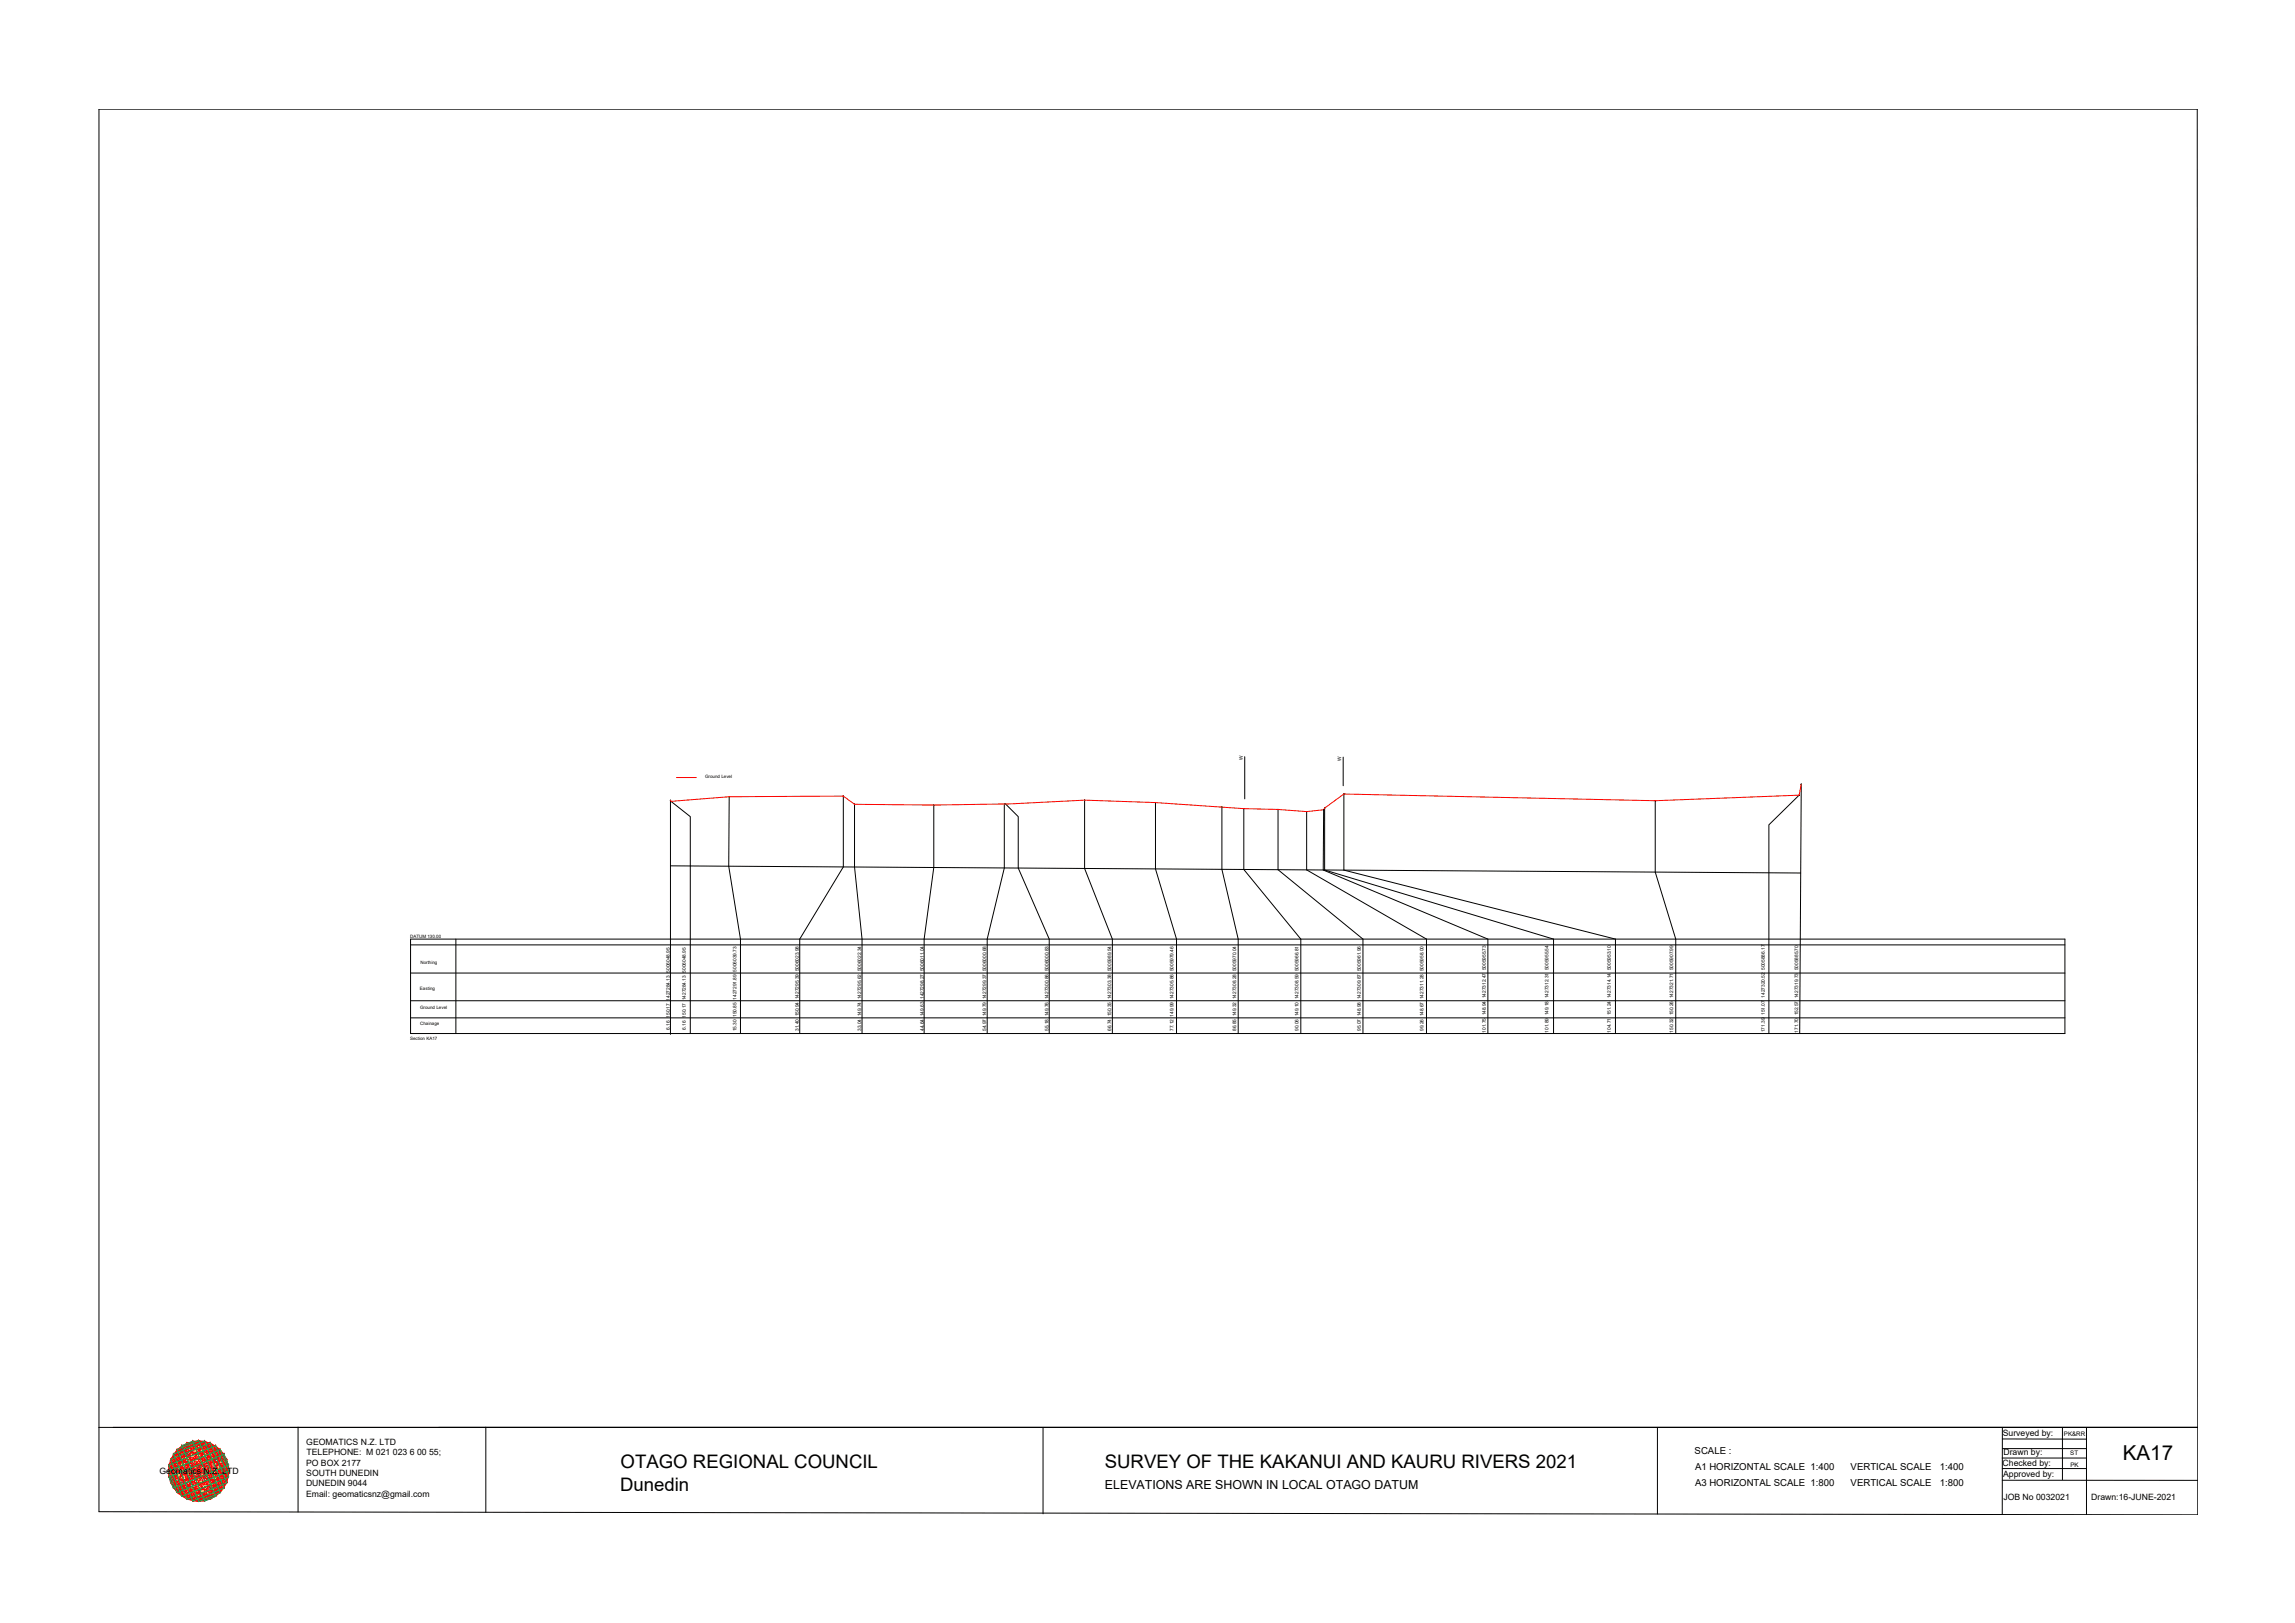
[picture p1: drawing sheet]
<svg xmlns="http://www.w3.org/2000/svg" width="420mm" height="297mm" viewBox="0 0 420 297" stroke-linecap="round" stroke-linejoin="round" font-family="sans-serif">
<defs><g id="words">
<text font-size="3.8" x="388.6" y="267.2">KA17</text>
<g font-size="3.4">
<text x="113.6" y="268.8">OTAGO REGIONAL COUNCIL</text>
<text x="202.3" y="268.7">SURVEY OF THE KAKANUI AND KAURU RIVERS 2021</text>
<text x="113.5" y="272.8">Dunedin</text>
</g>
<text font-size="2.3" x="202.3" y="272.6">ELEVATIONS ARE SHOWN IN LOCAL OTAGO DATUM</text>
<g font-size="1.8">
<text x="310.3" y="266.1">SCALE :</text>
<text x="310.3" y="269.1">A1 HORIZONTAL SCALE 1:400</text>
<text x="338.8" y="269.1">VERTICAL SCALE</text>
<text x="355.1" y="269.1">1:400</text>
<text x="310.3" y="272">A3 HORIZONTAL SCALE 1:800</text>
<text x="338.8" y="272">VERTICAL SCALE</text>
<text x="355.1" y="272">1:800</text>
</g>
<g font-size="1.6">
<text x="366.6" y="262.8">Surveyed by:</text>
<text x="29.2" y="269.7">Geomatics N.Z. LTD</text>
<text x="56" y="268.2">PO BOX 2177</text>
<text x="56.1" y="264.4">GEOMATICS N.Z. LTD</text>
<text x="56.1" y="266.3">TELEPHONE: M 021 023 6 00 55;</text>
<text x="366.6" y="268.3">Checked by:</text>
<text x="366.8" y="266.4">Drawn by:</text>
<text x="56" y="272">DUNEDIN 9044</text>
<text x="56" y="273.9">Email: geomaticsnz@gmail.com</text>
<text x="56.1" y="270.1">SOUTH DUNEDIN</text>
<text x="366.7" y="270.4">Approved by:</text>
<text x="366.8" y="274.4">JOB No 0032021</text>
<text x="382.9" y="274.5">Drawn:16-JUNE-2021</text>
</g>
<g font-size="1.1">
<text x="377.8" y="262.9">PK&amp;RR</text>
<text x="379" y="266.3">ST</text>
<text x="379" y="268.4">PK</text>
</g>
<g font-size=".9">
<text x="227.5" y="139.2" transform="rotate(-90 227.5 139.2)">W</text>
<text x="245.5" y="139.3" transform="rotate(-90 245.5 139.3)">W</text>
<text x="122.6" y="188.5" transform="rotate(-90 122.6 188.5)">6.16 150.17 1427284.13 5006048.95</text>
<text x="125.6" y="188.4" transform="rotate(-90 125.6 188.4)">6.16 150.17 1427284.13 5006048.95</text>
<text x="134.8" y="188.8" transform="rotate(-90 134.8 188.8)">15.30 150.85 1427291.89 5006039.73</text>
<text x="146.2" y="188.7" transform="rotate(-90 146.2 188.7)">31.40 150.94 1427295.39 5006023.98</text>
<text x="157.7" y="188.7" transform="rotate(-90 157.7 188.7)">33.04 149.74 1427295.62 5006022.34</text>
<text x="169.1" y="188.7" transform="rotate(-90 169.1 188.7)">44.64 149.63 1427298.27 5006011.04</text>
<text x="180.6" y="188.7" transform="rotate(-90 180.6 188.7)">54.97 149.79 1427299.37 5006000.68</text>
<text x="192" y="188.7" transform="rotate(-90 192 188.7)">55.18 149.76 1427300.86 5006000.83</text>
<text x="203.4" y="188.7" transform="rotate(-90 203.4 188.7)">66.74 150.35 1427303.38 5005989.54</text>
<text x="214.9" y="188.7" transform="rotate(-90 214.9 188.7)">77.12 149.99 1427305.86 5005979.46</text>
<text x="226.3" y="188.7" transform="rotate(-90 226.3 188.7)">86.85 149.32 1427308.28 5005970.04</text>
<text x="237.7" y="188.7" transform="rotate(-90 237.7 188.7)">90.06 149.10 1427308.59 5005966.81</text>
<text x="249.2" y="188.7" transform="rotate(-90 249.2 188.7)">95.07 148.98 1427309.87 5005961.96</text>
<text x="260.6" y="188.7" transform="rotate(-90 260.6 188.7)">99.26 148.67 1427311.28 5005958.00</text>
<text x="272" y="189" transform="rotate(-90 272 189)">101.75 148.94 1427312.47 5005955.73</text>
<text x="283.5" y="189" transform="rotate(-90 283.5 189)">101.89 149.18 1427312.31 5005955.54</text>
<text x="294.9" y="189" transform="rotate(-90 294.9 189)">104.71 151.24 1427314.14 5005953.10</text>
<text x="306.3" y="189" transform="rotate(-90 306.3 189)">150.32 150.26 1427321.71 5005907.99</text>
<text x="323.1" y="188.9" transform="rotate(-90 323.1 188.9)">171.39 151.07 1427320.52 5005886.17</text>
<text x="329.2" y="189" transform="rotate(-90 329.2 189)">171.70 152.57 1427319.73 5005885.70</text>
</g>
<g font-size=".8">
<text x="129.1" y="142.3">Ground Level</text>
<text x="75.1" y="171.7">DATUM 130.00</text>
<text x="77" y="176.4">Northing</text>
<text x="76.9" y="181.2">Easting</text>
<text x="76.9" y="184.7">Ground Level</text>
<text x="75.1" y="190.3">Section KA17</text>
<text x="76.9" y="187.6">Chainage</text>
</g>
</g></defs>
<!-- layer: 0 -->
<g fill="none" stroke="#000" stroke-width=".18">
<path d="M18.1 20h384.2l.1 257.2-384.3-.5zM227.9 138.5v7.7M245.9 138.6v5.2M122.7 146.5h.1M122.7 146.5v42.8M122.7 158.5l207 1.3M122.8 146.5h-.1M122.8 146.7l3.6 2.8v39.7M122.9 146.6l-.1 .1M133.5 145.8h.1M133.5 145.8l-.1 12.7 2.2 13.4v17.3M154.4 145.7h.1"/>
<path d="M154.4 145.7v13l-8 13.2v17.3M156.4 147.2v11.5l1.4 13.2v17.3M156.5 147.2h-.1M171 147.3v11.5l-1.8 13.1v17.3M171 147.3l-.1 .1M183.9 147.1v11.8l-3.2 13v17.3M183.9 147.1l-.1 .1M184.1 147.2l2.3 2.3v9.4l5.7 13v17.3M184.1 147.2h.1M198.6 146.4v.1M198.6 146.4v12.6l5 12.9v17.3M211.5 146.9v12.1l3.9 12.9v17.3"/>
<path d="M211.6 146.9h-.1M223.7 147.7v11.4l3 12.8v17.3M223.7 147.7h.1M227.7 148h.1M227.7 148v11.1l10.4 12.8v17.3M234 148.1v11.1l15.5 12.7v17.3M234 148.1v.1M239.2 148.5v.1M239.2 148.5v10.7l22 12.7v17.3M242.3 148.2v11l30.1 12.7v17.3M242.3 148.2h.1M242.5 147.9h.1"/>
<path d="M242.5 147.9v11.3l41.9 12.7v17.3M246 145.3h.1M246 145.3v13.9l49.8 12.7v17.3M246.1 145.3h-.1M303 146.5l.1 .1M303 146.5v13.1l3.8 12.3v17.3M303.1 146.5l-.1 .1M329.4 145.5v.1M329.4 145.5l-5.6 5.5v38.2M329.8 143.5l-.3 45.7M329.8 143.5l-.1 .1M75.2 171.9h302.8v17.3h-302.8z"/>
<path d="M75.2 178.1h302.8M75.2 172.9h302.8M83.5 171.9v17.3M75.2 186.3h302.8M75.2 183.2h302.8M18.1 261.2h384.3M54.6 261.2v15.5M88.9 261.2v15.6M191 261.2v15.9M303.4 261.2v15.9M366.5 266.8h15.5M366.6 268.8h15.4"/>
<path d="M366.6 270.9h35.8M366.6 263.4h15.4M366.6 261.2v16M366.6 265.1h15.4M377.6 261.2v9.6M382 261.3v15.9"/>
<circle cx="122.7" cy="146.5" r=".02"/>
<circle cx="122.8" cy="146.7" r=".02"/>
<circle cx="133.5" cy="145.8" r=".02"/>
<circle cx="154.4" cy="145.7" r=".02"/>
<circle cx="156.4" cy="147.2" r=".02"/>
<circle cx="170.9" cy="147.3" r=".02"/>
<circle cx="183.9" cy="147.1" r=".02"/>
<circle cx="184.1" cy="147.2" r=".02"/>
<circle cx="198.6" cy="146.4" r=".02"/>
<circle cx="211.5" cy="146.9" r=".02"/>
<circle cx="223.7" cy="147.7" r=".02"/>
<circle cx="227.7" cy="148" r=".02"/>
<circle cx="234" cy="148.1" r=".02"/>
<circle cx="239.2" cy="148.5" r=".02"/>
<circle cx="242.3" cy="148.2" r=".02"/>
<circle cx="242.5" cy="147.9" r=".02"/>
<circle cx="246" cy="145.3" r=".02"/>
<circle cx="303" cy="146.5" r=".02"/>
<circle cx="329.4" cy="145.5" r=".02"/>
<circle cx="329.8" cy="143.5" r=".02"/>
</g>
<path d="M123.8 142.3h3.7M329.8 143.5l-.4 2-26.4 1-57-1.2-3.5 2.6-.2 .3-3.1 .3-5.2-.4-6.3-.1-16.2-1.1-12.9-.5a466.5 466.5 0 0 1-42.2 .8l-2-1.5-20.9 .1-10.7 .9-.1-.2" fill="none" stroke="#f00" stroke-width=".18"/>
<!-- layer: geo -->
<g fill="none" stroke="#545454" stroke-width=".18">
<path d="M30.8 269.2h11.2M30.9 268.1h10.9v2.2h-10.9zM31.2 267.1h10.3v4.3h-10.3zM31.2 267.1h.1M31.7 266.1h9.3v6.2h-9.3zM32.4 265.3h7.9v7.9h-7.9v-7.9M33.3 264.6h6.2v9.3h-6.2zM33.3 264.6h.1M34.2 264.1h4.3v10.3h-4.3zM35.3 263.8h2.2v10.9h-2.2zM36.4 263.7v11.1M41 266.1h.1"/>
<path d="M41.8 268.1h.1"/>
</g>
<g fill="none" stroke="#ff0" stroke-width=".18">
<path d="M30.8 269.2l5.6-5.5 5.6 5.5-5.6 5.5-5.5-5.5M31.2 267.1l3-3 7.3 7.3-3 3zM32.4 273.2h.1M32.4 265.3l7.9 7.9M33.3 264.6l7.7 7.7-1.5 1.6-7.8-7.8zM35.3 263.8l6.5 6.5-4.3 4.4-6.6-6.6zM37.5 274.7h.1M37.5 263.8l4.3 4.3-6.5 6.6-4.4-4.4zM38.5 264.1l3 3-7.3 7.3-3-3zM39.5 264.6l1.5 1.5-7.7 7.8-1.6-1.6zM40.3 265.2h.1M40.3 265.3l-7.9 7.9"/>
<path d="M40.4 273.2h.1"/>
</g>
<g fill="none" stroke="#00b85c" stroke-width=".18">
<path d="M30.8 269.2l9.5-3.9 1.7 3.9-9.6 4zM30.9 268.1l8.6-3.5 2.3 5.7-8.5 3.6zM31.2 267.1l10.3 4.3M31.2 267.1l3 7.3M31.7 266.1l3.6 8.6 5.7-2.4-3.5-8.5-5.7 2.3M31.7 272.3l-.8-2 10.1-4.2 .8 2-10 4.2M32.4 265.3l4-1.6 3.9 9.5-3.9 1.6zM33.3 264.6l2-.8 4.2 10.1-2 .8zM34.2 264.1l4.3 10.3M38.5 264.1l-4.3 10.3M38.5 264.1l3 7.3M38.5 264.1l-7.3 3"/>
<path d="M41.5 267.1l-10.3 4.3M41.5 271.4l-7.3 3"/>
</g>
<g fill="none" stroke="#f00" stroke-width=".18">
<path d="M30.8 269.2l.4 2.2M30.8 269.2l10.7 2.2M30.8 269.2l3.4 5.2M30.8 269.2l7.7 5.2M30.8 269.3h.1M30.9 270.3h.1M30.9 268.1h.1M30.9 268.1l10.9 2.2M30.9 268.1l.8 4.2M30.9 268.1l4.4 6.6M30.9 270.3l2.4 3.6M30.9 268.1l8.6 5.8"/>
<path d="M30.9 270.3l6.6 4.4M30.9 270.3l10.1 2M31.2 267.1l-.4 2.1M31.2 267.2h.1M31.2 267.1l1.2 6.1M31.2 267.1l5.2 7.7M31.2 271.4l1.2 1.8M31.2 271.4l5.2 3.4M31.2 267.1l9.1 6.1M31.2 267.1l10.8 2.1M31.2 271.4l9.1 1.8M31.3 271.4h.1"/>
<path d="M31.7 272.3h.1M31.7 266.1h.1M31.7 266.1l9.3 6.2M31.7 266.1l1.6 7.8M31.7 266.1l5.8 8.6M31.7 272.3l3.6 2.4M31.7 272.3l7.8 1.6M31.7 266.1l-.8 4.2M31.8 266.1l10 2M32.4 265.3h.1M32.4 265.3l1.8 9.1M32.4 265.3l6.1 9.1"/>
<path d="M32.4 265.3l9.1 6.1M32.4 273.2l1.8 1.2M32.4 265.3l-1.2 1.8M32.4 265.3l9.1 1.8M32.4 273.2l6.1 1.2M32.4 265.3l-1.2 6.1M32.5 273.2h.1M33.3 264.6l6.2 9.3M33.3 264.6l2 10.1M33.3 264.6h.1M33.3 273.9h.1M33.3 264.6l8.5 5.7"/>
<path d="M33.3 264.6l-2.4 3.5M33.3 264.6l7.7 1.5M33.3 273.9l4.2 .8M33.3 264.6l-1.6 7.7M34.2 264.1h.1M34.2 264.1l2.2 10.7M34.2 264.1l6.1 9.1M34.2 264.1l-1.8 1.2M34.2 264.1l7.8 5.1M34.2 264.1l-3.4 5.1M34.2 264.1l6.1 1.2M34.2 274.4l2.2 .4"/>
<path d="M34.2 264.1l-1.8 9.1M34.3 274.4h.1M35.3 263.8h.1M35.3 263.8l2.2 10.9M35.3 263.8l-2 10.1M35.3 274.7h.1M35.3 263.8l5.7 8.5M35.3 263.8l-3.6 2.3M35.3 263.8l6.5 4.3M35.3 263.8l-4.4 6.5M35.3 263.8l4.2 .8M36.3 263.7h.1"/>
<path d="M36.4 263.7l2.1 10.7M36.4 263.7l-2.2 .4M36.4 263.7l5.1 7.7M36.4 263.7l5.1 3.4M36.4 263.7l-5.2 7.7M36.4 263.7l2.1 .4M36.4 263.7l-2.2 10.7M36.4 263.7l-5.2 3.4M36.4 274.8h.1M37.5 274.7h.1M37.5 263.8h.1M37.5 263.8l-2.2 10.9"/>
<path d="M37.5 263.8l2 10.1M37.5 263.8l-4.2 .8M37.5 263.8l4.3 6.5M37.5 263.8l-6.6 4.3M37.5 263.8l3.5 2.3M37.5 263.8l-5.8 8.5M38.5 264.1h.1M38.5 264.1l1.8 9.1M38.5 264.1l-6.1 1.2M38.5 274.4l-2.1 .4M38.5 264.1l3.5 5.1M38.5 264.1l-7.7 5.1"/>
<path d="M38.5 264.1l1.8 1.2M38.5 264.1l-6.1 9.1M38.5 264.1l-2.1 10.7M38.5 274.4h.1M39.5 273.9h.1M39.5 264.6h.1M39.5 264.6l-6.2 9.3M39.5 264.6l1.5 7.7M39.5 264.6l-7.8 1.5M39.5 273.9l-4.2 .8M39.5 264.6l2.3 3.5M39.5 264.6l-8.6 5.7"/>
<path d="M39.5 264.6l-2 10.1M40.3 265.3h.1M40.3 265.3l1.2 6.1M40.3 265.3l-9.1 1.8M40.3 273.2l-6.1 1.2M40.3 265.3l1.2 1.8M40.3 265.3l-9.1 6.1M40.3 273.2l-1.8 1.2M40.3 265.3l-6.1 9.1M40.3 265.3l-1.8 9.1M40.3 273.1h.1M41 266.1h.1"/>
<path d="M41 266.1l-9.3 6.2M41 266.1l.8 4.2M41 266.1l-10.1 2M41 272.3l-7.7 1.6M41 272.3l-3.5 2.4M41 266.1l-5.7 8.6M41 266.1l-1.5 7.8M41 272.3h.1M41.5 267.1h.1M41.5 271.3h.1M41.5 267.1l.5 2.1M41.5 267.1l-10.7 2.1"/>
<path d="M41.5 271.4l-9.1 1.8M41.5 271.4l-5.1 3.4M41.5 267.1l-9.1 6.1M41.5 267.1l-5.1 7.7M41.5 271.4l-1.2 1.8M41.5 267.1l-1.2 6.1M41.8 268.1h.1M41.8 270.3h.1M41.8 268.1l-10.9 2.2M41.8 270.3l-10.1 2M41.8 268.1l-8.5 5.8M41.8 270.3l-6.5 4.4"/>
<path d="M41.8 268.1l-4.3 6.6M41.8 270.3l-2.3 3.6M41.8 268.1l-.8 4.2M41.9 269.2h.1M42 269.2l-10.8 2.2M42 269.2l-7.8 5.2M42 269.2l-3.5 5.2M42 269.2l-.5 2.2"/>
</g>
<use href="#words"/>
</svg>
